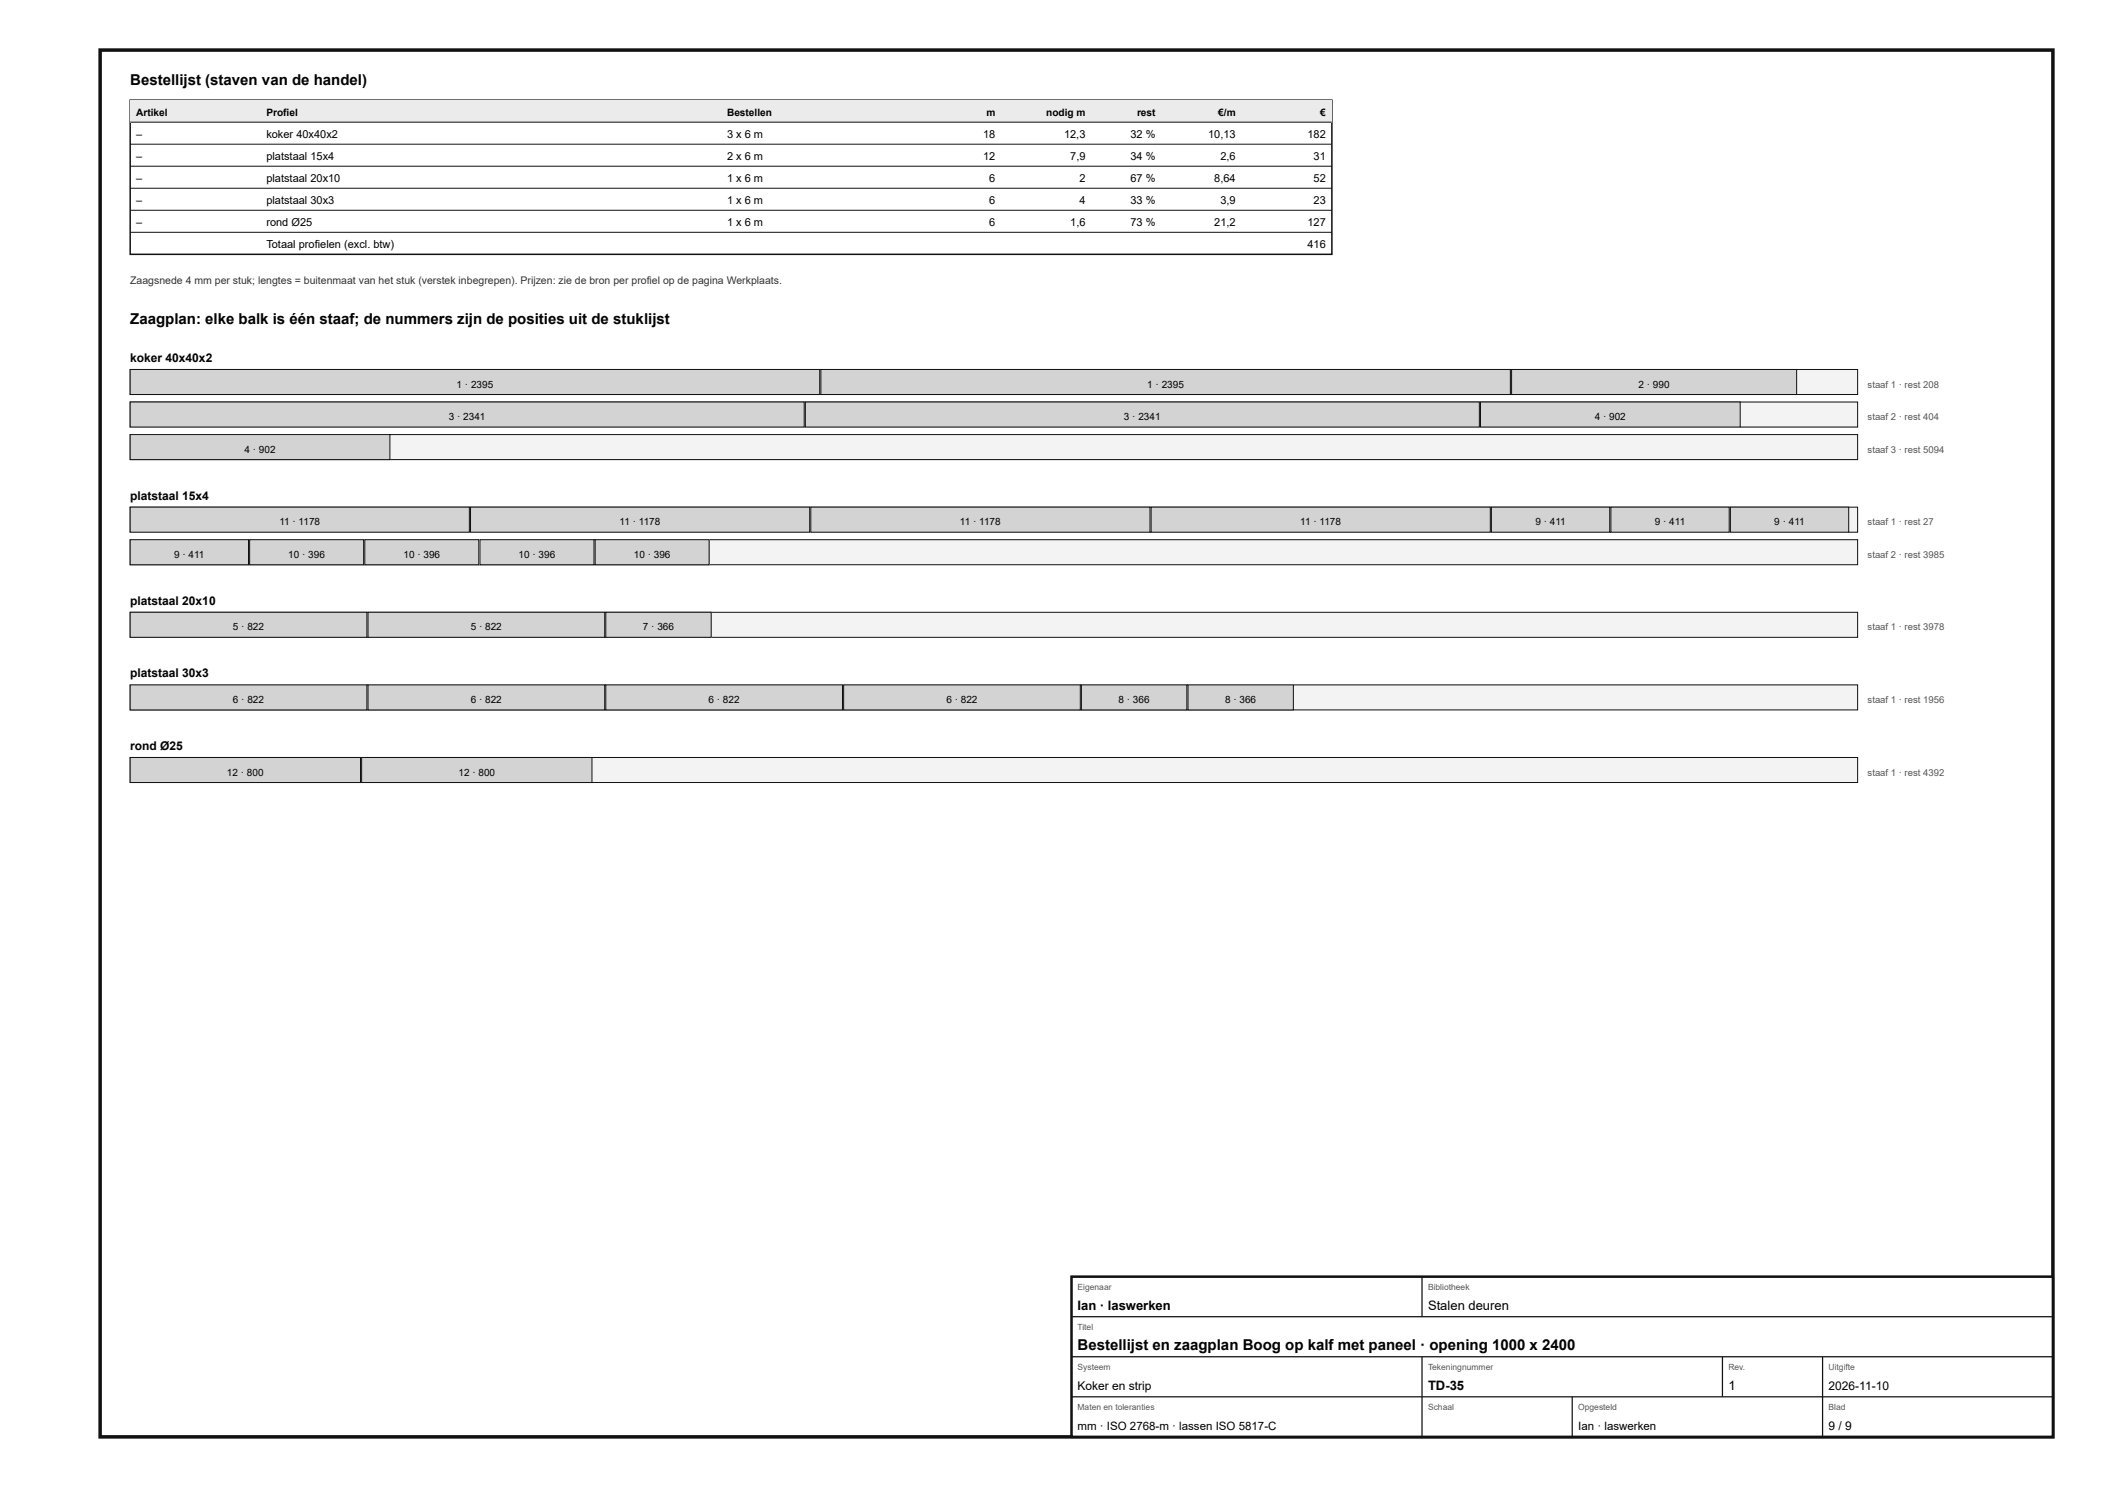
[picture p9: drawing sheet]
<svg xmlns="http://www.w3.org/2000/svg" width="420mm" height="297mm" viewBox="0 0 420 297" stroke-linecap="round" stroke-linejoin="round" font-family="sans-serif">
<defs><g id="words">
<g font-size="3">
<text x="26" y="17">Bestellijst (staven van de handel)</text>
<text x="26" y="64.8">Zaagplan: elke balk is één staaf; de nummers zijn de posities uit de stuklijst</text>
<text x="215.2" y="269.6">Bestellijst en zaagplan Boog op kalf met paneel · opening 1000 x 2400</text>
</g>
<g font-size="2.6">
<text x="215.2" y="261.6">Ian · laswerken</text>
<text x="285.2" y="261.6">Stalen deuren</text>
<text x="285.2" y="277.6">TD-35</text>
<text x="345.2" y="277.6">1</text>
</g>
<g font-size="2.4">
<text x="26" y="72.3">koker 40x40x2</text>
<text x="26" y="99.8">platstaal 15x4</text>
<text x="26" y="120.8">platstaal 20x10</text>
<text x="26" y="135.3">platstaal 30x3</text>
<text x="26" y="149.8">rond Ø25</text>
<text x="215.2" y="277.6">Koker en strip</text>
<text x="365.2" y="277.6">2026-11-10</text>
<text x="365.2" y="285.6">9 / 9</text>
</g>
<g font-size="2.3">
<text x="215.2" y="285.6">mm · ISO 2768-m · lassen ISO 5817-C</text>
<text x="315.2" y="285.6">Ian · laswerken</text>
</g>
<g font-size="2.2">
<text x="27.2" y="27.5">–</text>
<text x="53.2" y="27.5">koker 40x40x2</text>
<text x="145.2" y="27.5">3 x 6 m</text>
<text x="196.3" y="27.5">18</text>
<text x="212.5" y="27.5">12,3</text>
<text x="225.8" y="27.5">32 %</text>
<text x="241.3" y="27.5">10,13</text>
<text x="261.1" y="27.5">182</text>
<text x="27.2" y="31.9">–</text>
<text x="53.2" y="31.9">platstaal 15x4</text>
<text x="145.2" y="31.9">2 x 6 m</text>
<text x="196.3" y="31.9">12</text>
<text x="213.7" y="31.9">7,9</text>
<text x="225.8" y="31.9">34 %</text>
<text x="243.7" y="31.9">2,6</text>
<text x="262.3" y="31.9">31</text>
<text x="27.2" y="36.3">–</text>
<text x="27.2" y="40.7">–</text>
<text x="53.2" y="36.3">platstaal 20x10</text>
<text x="53.2" y="40.7">platstaal 30x3</text>
<text x="145.2" y="36.3">1 x 6 m</text>
<text x="145.2" y="40.7">1 x 6 m</text>
<text x="197.6" y="36.3">6</text>
<text x="197.6" y="40.7">6</text>
<text x="215.6" y="36.3">2</text>
<text x="215.6" y="40.7">4</text>
<text x="225.8" y="36.3">67 %</text>
<text x="225.8" y="40.7">33 %</text>
<text x="242.5" y="36.3">8,64</text>
<text x="243.7" y="40.7">3,9</text>
<text x="262.3" y="36.3">52</text>
<text x="262.3" y="40.7">23</text>
<text x="27.2" y="45.1">–</text>
<text x="53.2" y="45.1">rond Ø25</text>
<text x="145.2" y="45.1">1 x 6 m</text>
<text x="197.6" y="45.1">6</text>
<text x="213.7" y="45.1">1,6</text>
<text x="225.8" y="45.1">73 %</text>
<text x="242.5" y="45.1">21,2</text>
<text x="261.1" y="45.1">127</text>
<text x="53.2" y="49.5">Totaal profielen (excl. btw)</text>
<text x="261.1" y="49.5">416</text>
</g>
<text font-size="2.1" fill="#333" x="26" y="56.8">Zaagsnede 4 mm per stuk; lengtes = buitenmaat van het stuk (verstek inbegrepen). Prijzen: zie de bron per profiel op de pagina Werkplaats.</text>
<g font-size="2">
<text x="27.2" y="23.1">Artikel</text>
<text x="53.2" y="23.1">Profiel</text>
<text x="145.2" y="23.1">Bestellen</text>
<text x="197" y="23.1">m</text>
<text x="208.9" y="23.1">nodig m</text>
<text x="227.1" y="23.1">rest</text>
<text x="243.3" y="23.1">€/m</text>
<text x="263.7" y="23.1">€</text>
<text x="91.2" y="77.4">1 · 2395</text>
<text x="229.1" y="77.4">1 · 2395</text>
<text x="327.2" y="77.4">2 · 990</text>
<text x="89.6" y="83.9">3 · 2341</text>
<text x="224.5" y="83.9">3 · 2341</text>
<text x="318.5" y="83.9">4 · 902</text>
<text x="48.8" y="90.4">4 · 902</text>
<text x="55.8" y="104.9">11 · 1178</text>
<text x="123.8" y="104.9">11 · 1178</text>
<text x="191.7" y="104.9">11 · 1178</text>
<text x="259.7" y="104.9">11 · 1178</text>
<text x="306.6" y="104.9">9 · 411</text>
<text x="330.5" y="104.9">9 · 411</text>
<text x="354.4" y="104.9">9 · 411</text>
<text x="34.8" y="111.4">9 · 411</text>
<text x="57.6" y="111.4">10 · 396</text>
<text x="80.6" y="111.4">10 · 396</text>
<text x="103.6" y="111.4">10 · 396</text>
<text x="126.6" y="111.4">10 · 396</text>
<text x="46.5" y="125.9">5 · 822</text>
<text x="94" y="125.9">5 · 822</text>
<text x="128.4" y="125.9">7 · 366</text>
<text x="46.5" y="140.4">6 · 822</text>
<text x="94" y="140.4">6 · 822</text>
<text x="141.5" y="140.4">6 · 822</text>
<text x="189" y="140.4">6 · 822</text>
<text x="223.4" y="140.4">8 · 366</text>
<text x="244.7" y="140.4">8 · 366</text>
<text x="45.3" y="154.9">12 · 800</text>
<text x="91.6" y="154.9">12 · 800</text>
</g>
<g font-size="1.9" fill="#555">
<text x="373" y="77.4">staaf 1 · rest 208</text>
<text x="373" y="83.9">staaf 2 · rest 404</text>
<text x="373" y="90.4">staaf 3 · rest 5094</text>
<text x="373" y="104.9">staaf 1 · rest 27</text>
<text x="373" y="111.4">staaf 2 · rest 3985</text>
<text x="373" y="125.9">staaf 1 · rest 3978</text>
<text x="373" y="140.4">staaf 1 · rest 1956</text>
<text x="373" y="154.9">staaf 1 · rest 4392</text>
</g>
<g font-size="1.7" fill="#555">
<text x="215.2" y="257.6">Eigenaar</text>
<text x="285.2" y="257.6">Bibliotheek</text>
<text x="215.2" y="265.6">Titel</text>
<text x="215.2" y="273.6">Systeem</text>
<text x="285.2" y="273.6">Tekeningnummer</text>
<text x="345.2" y="273.6">Rev.</text>
<text x="365.2" y="273.6">Uitgifte</text>
<text x="215.2" y="281.6">Maten en toleranties</text>
<text x="285.2" y="281.6">Schaal</text>
<text x="315.2" y="281.6">Opgesteld</text>
<text x="365.2" y="281.6">Blad</text>
</g>
</g></defs>
<path d="M20 10h390v277h-390z" fill="none" stroke="#111" stroke-width=".7" stroke-linecap="butt"/>
<path d="M26 20h240v30.8h-240z" fill="none" stroke="#111" stroke-width=".3"/>
<path d="M26 20h240v4.4h-240z" fill="#e9ecee"/>
<path d="M26 24.4h240M26 28.8h240M26 33.2h240M26 37.6h240M26 42h240M26 46.4h240" fill="none" stroke="#111" stroke-width=".2"/>
<path d="M26 73.8h345v5h-345z" fill="#f2f3f3"/>
<path d="M26 73.8h345v5h-345z" fill="none" stroke="#111" stroke-width=".2"/>
<path d="M26 73.8h137.7v5h-137.7z" fill="#cfd4d7"/>
<path d="M26 73.8h137.7v5h-137.7z" fill="none" stroke="#111" stroke-width=".2"/>
<path d="M163.9 73.8h137.7v5h-137.7z" fill="#cfd4d7"/>
<path d="M163.9 73.8h137.7v5h-137.7z" fill="none" stroke="#111" stroke-width=".2"/>
<path d="M301.9 73.8h56.9v5h-56.9z" fill="#cfd4d7"/>
<path d="M301.9 73.8h56.9v5h-56.9z" fill="none" stroke="#111" stroke-width=".2"/>
<path d="M26 80.3h345v5h-345z" fill="#f2f3f3"/>
<path d="M26 80.3h345v5h-345z" fill="none" stroke="#111" stroke-width=".2"/>
<path d="M26 80.3h134.6v5h-134.6z" fill="#cfd4d7"/>
<path d="M26 80.3h134.6v5h-134.6z" fill="none" stroke="#111" stroke-width=".2"/>
<path d="M160.8 80.3h134.6v5h-134.6z" fill="#cfd4d7"/>
<path d="M160.8 80.3h134.6v5h-134.6z" fill="none" stroke="#111" stroke-width=".2"/>
<path d="M295.7 80.3h51.8v5h-51.8z" fill="#cfd4d7"/>
<path d="M295.7 80.3h51.8v5h-51.8z" fill="none" stroke="#111" stroke-width=".2"/>
<path d="M26 86.8h345v5h-345z" fill="#f2f3f3"/>
<path d="M26 86.8h345v5h-345z" fill="none" stroke="#111" stroke-width=".2"/>
<path d="M26 86.8h51.9v5h-51.9z" fill="#cfd4d7"/>
<path d="M26 86.8h51.9v5h-51.9z" fill="none" stroke="#111" stroke-width=".2"/>
<path d="M26 101.3h345v5h-345z" fill="#f2f3f3"/>
<path d="M26 101.3h345v5h-345z" fill="none" stroke="#111" stroke-width=".2"/>
<path d="M26 101.3h67.7v5h-67.7z" fill="#cfd4d7"/>
<path d="M26 101.3h67.7v5h-67.7z" fill="none" stroke="#111" stroke-width=".2"/>
<path d="M94 101.3h67.7v5h-67.7z" fill="#cfd4d7"/>
<path d="M94 101.3h67.7v5h-67.7z" fill="none" stroke="#111" stroke-width=".2"/>
<path d="M161.9 101.3h67.8v5h-67.8z" fill="#cfd4d7"/>
<path d="M161.9 101.3h67.8v5h-67.8z" fill="none" stroke="#111" stroke-width=".2"/>
<path d="M229.9 101.3h67.7v5h-67.7z" fill="#cfd4d7"/>
<path d="M229.9 101.3h67.7v5h-67.7z" fill="none" stroke="#111" stroke-width=".2"/>
<path d="M297.9 101.3h23.6v5h-23.6z" fill="#cfd4d7"/>
<path d="M297.9 101.3h23.6v5h-23.6z" fill="none" stroke="#111" stroke-width=".2"/>
<path d="M321.7 101.3h23.6v5h-23.6z" fill="#cfd4d7"/>
<path d="M321.7 101.3h23.6v5h-23.6z" fill="none" stroke="#111" stroke-width=".2"/>
<path d="M345.6 101.3h23.6v5h-23.6z" fill="#cfd4d7"/>
<path d="M345.6 101.3h23.6v5h-23.6z" fill="none" stroke="#111" stroke-width=".2"/>
<path d="M26 107.8h345v5h-345z" fill="#f2f3f3"/>
<path d="M26 107.8h345v5h-345z" fill="none" stroke="#111" stroke-width=".2"/>
<path d="M26 107.8h23.6v5h-23.6z" fill="#cfd4d7"/>
<path d="M26 107.8h23.6v5h-23.6z" fill="none" stroke="#111" stroke-width=".2"/>
<path d="M49.9 107.8h22.7v5h-22.7z" fill="#cfd4d7"/>
<path d="M49.9 107.8h22.7v5h-22.7z" fill="none" stroke="#111" stroke-width=".2"/>
<path d="M72.9 107.8h22.7v5h-22.7z" fill="#cfd4d7"/>
<path d="M72.9 107.8h22.7v5h-22.7z" fill="none" stroke="#111" stroke-width=".2"/>
<path d="M95.9 107.8h22.7v5h-22.7z" fill="#cfd4d7"/>
<path d="M95.9 107.8h22.7v5h-22.7z" fill="none" stroke="#111" stroke-width=".2"/>
<path d="M118.9 107.8h22.7v5h-22.7z" fill="#cfd4d7"/>
<path d="M118.9 107.8h22.7v5h-22.7z" fill="none" stroke="#111" stroke-width=".2"/>
<path d="M26 122.3h345v5h-345z" fill="#f2f3f3"/>
<path d="M26 122.3h345v5h-345z" fill="none" stroke="#111" stroke-width=".2"/>
<path d="M26 122.3h47.3v5h-47.3z" fill="#cfd4d7"/>
<path d="M26 122.3h47.3v5h-47.3z" fill="none" stroke="#111" stroke-width=".2"/>
<path d="M73.5 122.3h47.3v5h-47.3z" fill="#cfd4d7"/>
<path d="M73.5 122.3h47.3v5h-47.3z" fill="none" stroke="#111" stroke-width=".2"/>
<path d="M121 122.3h21v5h-21z" fill="#cfd4d7"/>
<path d="M121 122.3h21v5h-21z" fill="none" stroke="#111" stroke-width=".2"/>
<path d="M26 136.8h345v5h-345z" fill="#f2f3f3"/>
<path d="M26 136.8h345v5h-345z" fill="none" stroke="#111" stroke-width=".2"/>
<path d="M26 136.8h47.3v5h-47.3z" fill="#cfd4d7"/>
<path d="M26 136.8h47.3v5h-47.3z" fill="none" stroke="#111" stroke-width=".2"/>
<path d="M73.5 136.8h47.3v5h-47.3z" fill="#cfd4d7"/>
<path d="M73.5 136.8h47.3v5h-47.3z" fill="none" stroke="#111" stroke-width=".2"/>
<path d="M121 136.8h47.3v5h-47.3z" fill="#cfd4d7"/>
<path d="M121 136.8h47.3v5h-47.3z" fill="none" stroke="#111" stroke-width=".2"/>
<path d="M168.5 136.8h47.3v5h-47.3z" fill="#cfd4d7"/>
<path d="M168.5 136.8h47.3v5h-47.3z" fill="none" stroke="#111" stroke-width=".2"/>
<path d="M216 136.8h21v5h-21z" fill="#cfd4d7"/>
<path d="M216 136.8h21v5h-21z" fill="none" stroke="#111" stroke-width=".2"/>
<path d="M237.3 136.8h21v5h-21z" fill="#cfd4d7"/>
<path d="M237.3 136.8h21v5h-21z" fill="none" stroke="#111" stroke-width=".2"/>
<path d="M26 151.3h345v5h-345z" fill="#f2f3f3"/>
<path d="M26 151.3h345v5h-345z" fill="none" stroke="#111" stroke-width=".2"/>
<path d="M26 151.3h46v5h-46z" fill="#cfd4d7"/>
<path d="M26 151.3h46v5h-46z" fill="none" stroke="#111" stroke-width=".2"/>
<path d="M72.2 151.3h46v5h-46z" fill="#cfd4d7"/>
<path d="M72.2 151.3h46v5h-46z" fill="none" stroke="#111" stroke-width=".2"/>
<path d="M214 255h196v32h-196z" fill="#fff"/>
<path d="M214 255h196v32h-196z" fill="none" stroke="#111" stroke-width=".5"/>
<path d="M284 255v8M214 263h196M214 271h196M214 279h196M284 271v16M314 279v8M344 271v8M364 271v16" fill="none" stroke="#111" stroke-width=".25"/>
<use href="#words"/>
</svg>
